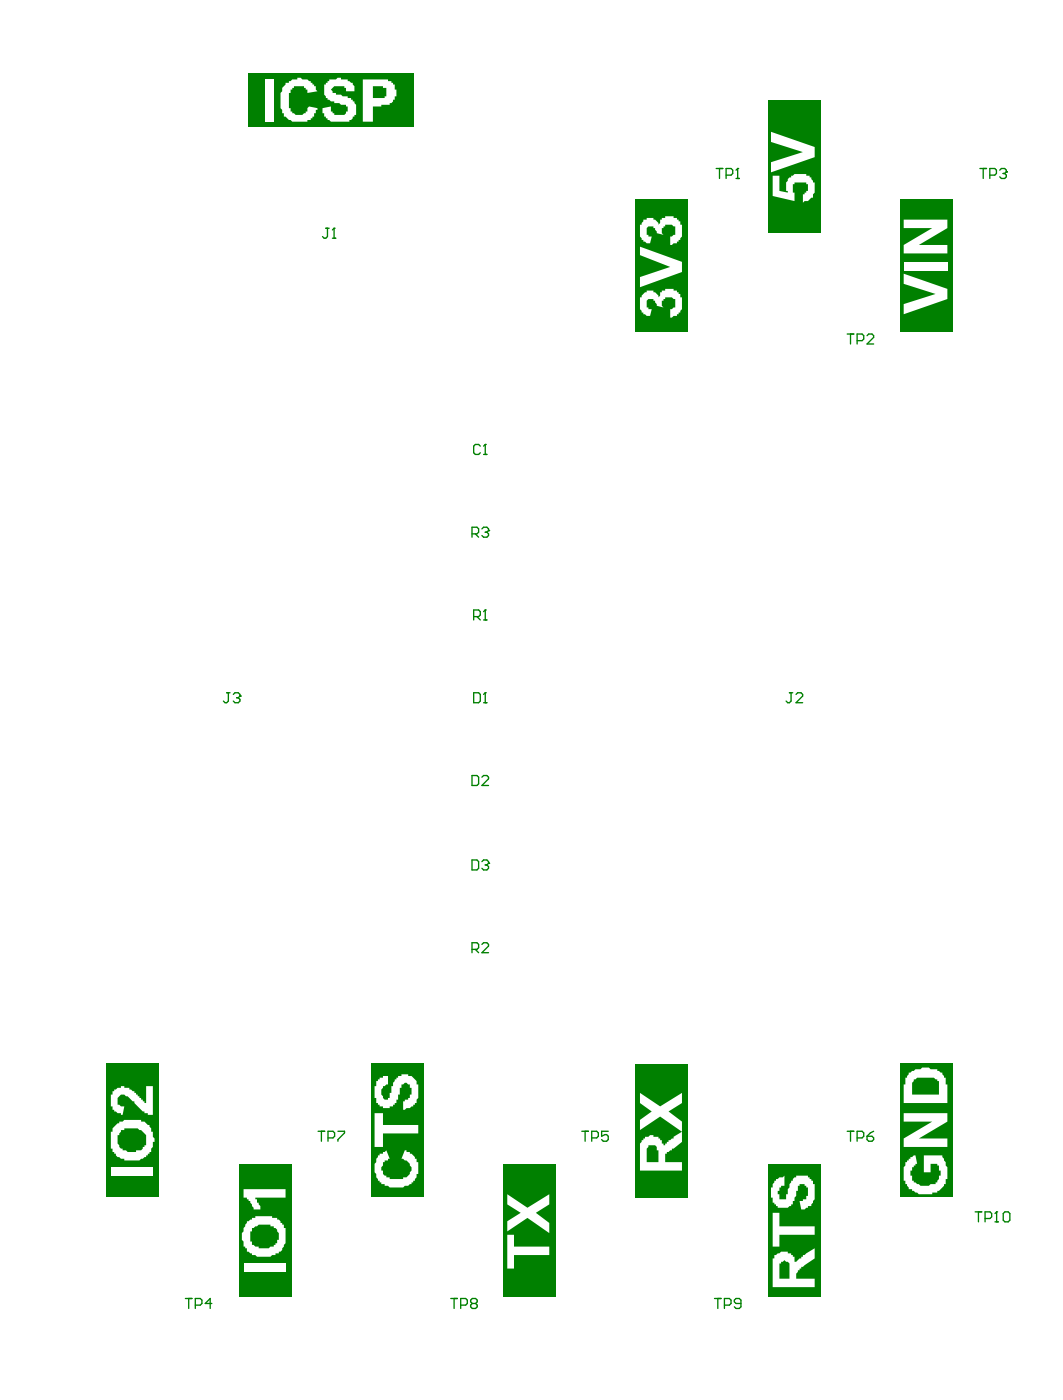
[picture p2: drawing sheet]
<svg xmlns="http://www.w3.org/2000/svg" width="53mm" height="70mm" viewBox="0 0 53 70" stroke-linecap="round" stroke-linejoin="round" font-family="sans-serif">
<path d="M45.1 53.3h2.6v6.7h-2.6z" fill-rule="evenodd" fill="#008000"/>
<g fill="#fff">
<path d="M45.6 58l.3-.1 .1 .5-.3 .2a.6 .6 0 0 0 .6 .9l.4-.1a.32 .32 0 0 0 .4-.4v-.3v-.3h-.1h-.4v.4h-.3v-.9h.9a1.5 1.5 0 0 1 .1 1.6l-.2 .2a1.33 1.33 0 0 1-1.5-.1l-.1-.1a1.08 1.08 0 0 1-.1-1.1z"/>
<path d="M45.3 55.8h2.2v.4l-1.5 .9h1.5v.4h-2.2v-.4l1.4-.9h-1.4z"/>
<path d="M45.8 54.1l-.1 .2v.6h1.4v-.5a.36 .36 0 0 0-.6-.4h-.5zM45.5 53.8l.7-.3 .8 .1v.1l.2 .1 .1 .2h.1v.4h.1v.9h-2.2v-.9h.1v-.4h.1z"/>
</g>
<path d="M38.5 5h2.6v6.7h-2.6z" fill-rule="evenodd" fill="#008000"/>
<g fill="#fff">
<path d="M38.7 8.8h.4v.8l.4 .1a.64 .64 0 0 1 .6-1h.2a.71 .71 0 0 1 .4 1v.2l-.5 .3v-.5a.33 .33 0 0 0 .3-.4 .33 .33 0 0 0-.5-.1h-.1a.38 .38 0 0 0-.2 .5h.1v.4l-1.1-.3z"/>
<path d="M38.6 6.6l2.2 .8v.5l-2.2 .7v-.5l1.6-.5-1.6-.5z"/>
</g>
<path d="M5.3 53.3h2.7v6.7h-2.7z" fill-rule="evenodd" fill="#008000"/>
<g fill="#fff">
<path d="M5.6 58.5h2.1v.5h-2.1z"/>
<path d="M5.7 54.6l.2-.1a.79 .79 0 0 1 .9 .4l.5 .4v-.8h.4v1.4l-.5-.1-.8-.8a.3 .3 0 0 0-.5 0 .3 .3 0 0 0 .2 .5h.1l-.1 .4v-.1a.32 .32 0 0 1-.5-.3v-.6z"/>
<path d="M6.1 56.7v.1a.54 .54 0 0 0-.2 .5 .54 .54 0 0 0 .4 .4l.1 .1h.4l.1-.1a.56 .56 0 0 0 .4-.6 .56 .56 0 0 0-.5-.5h-.6v.1zM6 56.2h.2a1.63 1.63 0 0 1 1.3 .2l.2 .4a1.27 1.27 0 0 1-.3 1.1l-.1 .1a1.18 1.18 0 0 1-1.7-.3 1.47 1.47 0 0 1 .1-1.2z"/>
</g>
<path d="M12.5 3.7h8.2v2.6h-8.2z" fill-rule="evenodd" fill="#008000"/>
<g fill="#fff">
<path d="M13.3 4h.4v2.1h-.4z"/>
<path d="M14.3 4.2h.2l.1-.2a1.25 1.25 0 0 1 1.1 .2l.2 .4-.5 .1a.32 .32 0 0 0-.4-.4h-.1a.3 .3 0 0 0-.3 .4h-.1v.2a.63 .63 0 0 0 .7 .9l.2-.2 .1-.3 .4 .1-.1 .3h-.1a.3 .3 0 0 1-.3 .3v.1h-.2a.89 .89 0 0 1-1.1-.8v-.6z"/>
<path d="M16.5 4l.6-.1v.1h.3v.1a.45 .45 0 0 1 .4 .5h-.5v-.1a.43 .43 0 0 0-.5-.2l-.2 .2 .1 .2 .7 .1v.1a.58 .58 0 0 1 .4 .9l-.1 .1a.96 .96 0 0 1-.9 .2l-.4-.1-.2-.2v-.1v-.3l.4-.1v.1a.32 .32 0 0 0 .4 .4 .34 .34 0 0 0 .4-.5h-.1l-.5-.1v-.1a.59 .59 0 0 1-.5-.4 .59 .59 0 0 1 .1-.6z"/>
<path d="M18.7 4.3v.6h.5a.38 .38 0 0 0 .2-.5h-.2v-.1zM18.2 4h1.2v.1a.32 .32 0 0 1 .4 .4h.1v.3h-.1a.46 .46 0 0 1-.6 .5h-.1h-.4v.8h-.5z"/>
</g>
<path d="M25.2 58.4h2.7v6.6h-2.7z" fill-rule="evenodd" fill="#008000"/>
<g fill="#fff">
<path d="M25.4 61.9h.4v.6h1.7v.4h-1.7v.7h-.4z"/>
<path d="M25.4 59.9l1 .7 1.1-.7v.5l-.6 .4 .6 .5v.5l-1.1-.7-1 .6v-.5l.7-.4-.7-.4z"/>
</g>
<path d="M45.1 10h2.6v6.7h-2.6z" fill-rule="evenodd" fill="#008000"/>
<g fill="#fff">
<path d="M45.3 13.7l2.2 .8v.5l-2.2 .8v-.6l1.6-.5-1.6-.5z"/>
<path d="M45.3 13.1h2.2v.5h-2.2z"/>
<path d="M45.3 11h2.2v.4l-1.5 .9h1.5v.4h-2.2v-.4l1.4-.9h-1.4z"/>
</g>
<path d="M12 58.4h2.6v6.6h-2.6z" fill-rule="evenodd" fill="#008000"/>
<g fill="#fff">
<path d="M12.2 63.4h2.1v.4h-2.1z"/>
<path d="M12.2 59.6h2.1v.5h-1.5l.2 .4v.1h-.3l-.2-.4-.1-.1h-.2z"/>
<path d="M12.6 61.6v.1h-.1a.63 .63 0 0 0 .6 .9 .55 .55 0 0 0 .6-.2 .5 .5 0 0 0 .3-.5 .5 .5 0 0 0-.4-.4v-.1h-.6zM12.4 61.2h.1a1.34 1.34 0 0 1 1.1-.2l.1 .1a.44 .44 0 0 1 .4 .3h.1a1.54 1.54 0 0 1-.1 1.4h-.2a1.47 1.47 0 0 1-1.5 0v-.2h-.1a1.08 1.08 0 0 1 .1-1.3z"/>
</g>
<path d="M31.8 53.3h2.7v6.7h-2.7z" fill-rule="evenodd" fill="#008000"/>
<g fill="#fff">
<path d="M32.1 54.8l1 .7 1.1-.7v.5l-.7 .4 .7 .5v.6l-1.1-.8-1 .7v-.5l.6-.5-.6-.4z"/>
<path d="M32.5 57.4l-.1 .2v.7h.6v-.6h-.1v-.2l-.1-.1zM32.3 57l.3-.1 .2 .1a.3 .3 0 0 1 .4 .3v.2l.3-.3 .3-.1v-.1l.4-.2v.5l-.7 .5a.38 .38 0 0 0-.2 .5h.9v.4h-2.1v-.9a.51 .51 0 0 1 .2-.7z"/>
</g>
<path d="M31.8 10h2.7v6.7h-2.7z" fill-rule="evenodd" fill="#008000"/>
<g fill="#fff">
<path d="M32.4 14.6h.3l.3 .3 .1-.2 .2-.1v-.1h.5v.1a.3 .3 0 0 1 .3 .3h.1a.78 .78 0 0 1-.6 1v-.4a.28 .28 0 0 0 .2-.2 .28 .28 0 0 0 0-.3 .3 .3 0 0 0-.6 .1v.2v.1l-.3-.1-.1-.1a.24 .24 0 0 0-.3-.2 .24 .24 0 0 0 0 .4v.1h.2l-.1 .3h-.1a.66 .66 0 0 1-.3-1.1z"/>
<path d="M32.1 12.4l2.1 .7v.5l-2.1 .8v-.5l1.5-.5-1.5-.6z"/>
<path d="M32.2 11l.5-.1 .3 .4 .1-.3 .2-.1v-.1h.5v.1a.3 .3 0 0 1 .3 .4h.1a.78 .78 0 0 1-.6 1v-.4a.28 .28 0 0 0 .2-.2 .28 .28 0 0 0 0-.3 .3 .3 0 0 0-.6 0v.3v.1l-.3-.1-.1-.2a.24 .24 0 0 0-.3-.1 .24 .24 0 0 0 0 .4v.1h.2l-.1 .3h-.1a.66 .66 0 0 1-.3-1.1z"/>
</g>
<path d="M18.6 53.3h2.6v6.7h-2.6z" fill-rule="evenodd" fill="#008000"/>
<g fill="#fff">
<path d="M19 57.9h.2l.2-.2 .1 .4-.2 .1v.1a.33 .33 0 0 0-.1 .5v.1a1.01 1.01 0 0 0 1.3 0 .56 .56 0 0 0-.4-.8l.2-.4a.95 .95 0 0 1 .7 1.1 .95 .95 0 0 1-1.1 .7 .55 .55 0 0 1-.6-.1h-.1a.99 .99 0 0 1-.3-1.2z"/>
<path d="M18.8 55.8h.4v.6h1.8v.4h-1.8v.7h-.4z"/>
<path d="M19 54h.4v.4a.38 .38 0 0 0-.3 .4 .38 .38 0 0 0 .3 .3l.3-.7a.65 .65 0 0 1 .9-.4 1.08 1.08 0 0 1 .3 1.2l-.2 .3-.5 .2v-.5l.2-.1a.45 .45 0 0 0 .2-.4 .45 .45 0 0 0-.3-.4l-.3 .2v.4h-.1v.2a.3 .3 0 0 1-.4 .4v.1h-.3v-.1a.32 .32 0 0 1-.3-.4h-.1v-.6h.1v-.3z"/>
</g>
<path d="M38.5 58.4h2.6v6.6h-2.6z" fill-rule="evenodd" fill="#008000"/>
<g fill="#fff">
<path d="M38.7 60.8h.4v.7h1.7v.4h-1.7v.6h-.4z"/>
<path d="M38.9 59.1l.4-.1v.5h-.2v.2h-.1v.2h.1a.19 .19 0 0 0 0 .2 .19 .19 0 0 0 .3 0 1.99 1.99 0 0 1 .5-1.1h.2a.38 .38 0 0 1 .5 .1h.1a1.43 1.43 0 0 1 0 1.4l-.5 .1-.1-.4 .3-.1v-.1h.1a.38 .38 0 0 0-.2-.5v-.1h-.2l-.1 .1v.2h-.1l-.1 .4a.59 .59 0 0 1-1 .3l-.1-.1v-.2h-.1v-.6h.1v-.1z"/>
<path d="M39.1 63.3v.1v.7h.5v-.5a.28 .28 0 0 0-.1-.3 .28 .28 0 0 0-.4 0zM38.8 62.9l.3-.1h.4a.32 .32 0 0 1 .3 .5l.1 .1 .3-.5 .6-.3v.5l-.6 .4-.3 .4v.2h.9v.4h-2.1v-1.4h.1z"/>
</g>
<g fill="none" stroke="#008000" stroke-width=".07">
<path d="M16.3 11.4h.2M16.4 11.4v.5h-.1h-.1M16.7 11.9h.1M16.7 11.4h.1M16.7 11.4v.5M16.7 11.4v.1M35.9 8.4h.3M36.1 8.4v.5M36.4 8.8h.2l.1-.1-.1-.3h-.2v.5M36.9 8.9h.1M37 8.4h.1M37 8.4l-.1 .1"/>
<path d="M37 8.4v.5M42.5 16.7h.3M42.6 16.7v.5M43 17.1h.2l.1-.1-.1-.3h-.2v.5M43.4 16.8l.1-.1 .3 .1-.4 .4h.4M49.1 8.4h.3M49.3 8.4v.5M49.6 8.8h.3v-.1v-.3h-.3v.5M50.1 8.5l.2-.1 .1 .2M50.3 8.7h.1M50.3 8.7l.1 .1-.1 .1h-.2M50.4 8.6h.1"/>
<path d="M50.4 8.6l-.1 .1M11.4 34.7h.1M11.4 34.7v.5h-.2M11.7 34.8l.2-.1 .1 .2M11.9 35h.1M11.9 35l.1 .1-.1 .1h-.2M12 34.9h.1M12 34.9l-.1 .1M23.7 26.8h.2l.1-.1-.1-.3h-.2v.5M23.7 38.9h.2l.1 .1v.3l-.1 .1h-.2zM23.7 30.9h.3l.1-.1-.1-.2h-.3v.5M23.7 34.7h.3l.1 .1v.4h-.1h-.3z"/>
<path d="M23.8 26.8l.2 .1M23.9 30.9l.2 .2M24.1 22.4l-.1-.1-.3 .1v.3l.1 .1 .3-.1M24.1 26.5l.3-.1 .1 .2M24.1 39l.1-.1 .3 .1-.4 .4h.4M24.2 31.1h.2M24.2 35.2h.2M24.2 22.8h.2M24.3 26.7h.1M24.3 30.6h.1M24.3 34.7h.1M24.3 22.3h.1"/>
<path d="M24.3 30.6l-.1 .1M24.3 22.3v.5M24.3 30.6v.5M24.3 34.7v.5M24.3 22.3l-.1 .1M24.3 34.7l-.1 .1M24.4 26.7l.1 .1-.1 .1h-.3M24.5 26.6h.1M24.5 26.6l-.1 .1M39.6 34.7h.1M39.6 34.7v.5h-.2M39.9 34.8l.1-.1 .2 .1-.3 .4h.3"/>
<path d="M15.9 56.7h.4M16.1 56.7v.5M16.4 57.1h.3l.1-.1-.1-.3h-.3v.5M16.9 56.7h.4l-.4 .5M23.7 43.1h.2l.1 .1v.3l-.1 .1h-.2zM23.7 47.6h.2l.1-.1-.1-.2h-.2v.5M23.8 47.6l.2 .2M24.1 43.2l.3-.1 .1 .2M24.1 47.4l.1-.1 .3 .1-.4 .4h.4M24.3 43.4h.1M24.4 43.4l.1 .1-.1 .1-.3-.1M24.5 43.3h.1"/>
<path d="M24.5 43.3l-.1 .1M29.2 56.7h.3M29.3 56.7v.5M29.7 57.1h.2l.1-.1-.1-.3h-.2v.5M30.5 56.7h-.4v.3l.2-.1 .2 .1-.1 .2-.3-.1M42.5 56.7h.3M42.6 56.7v.5M43 57.1h.2l.1-.1-.1-.3h-.2v.5M43.4 57h.3l.1 .1-.3 .1zM43.8 56.7l-.4 .3M9.3 65.1h.3M9.5 65.1v.5"/>
<path d="M9.8 65.4h.2h.1l-.1-.3h-.2v.5M10.6 65.4h-.3l.2-.3v.5M22.6 65.1h.3M22.8 65.1v.5M23.1 65.4h.2h.1l-.1-.3h-.2v.5M23.7 65.4l-.1-.1 .1-.2 .2 .1-.1 .2M23.7 65.4h.1M23.7 65.4h-.1l.1 .2 .2-.1-.1-.1M35.8 65.1h.3M36 65.1v.5M36.3 65.4h.3v-.3h-.3v.5M37.1 65.4h-.2l-.1-.1 .1-.2 .2 .1v.3l-.1 .1-.2-.1"/>
<path d="M48.9 60.8h.3M49 60.8v.5M49.4 61.1h.2l.1-.1-.1-.2h-.2v.5M49.9 61.3h.1M49.9 60.8h.1M49.9 60.8v.1M49.9 60.8v.5M50.4 60.8l.2 .1v.3l-.1 .1-.2-.1v-.3z"/>
</g>
</svg>
